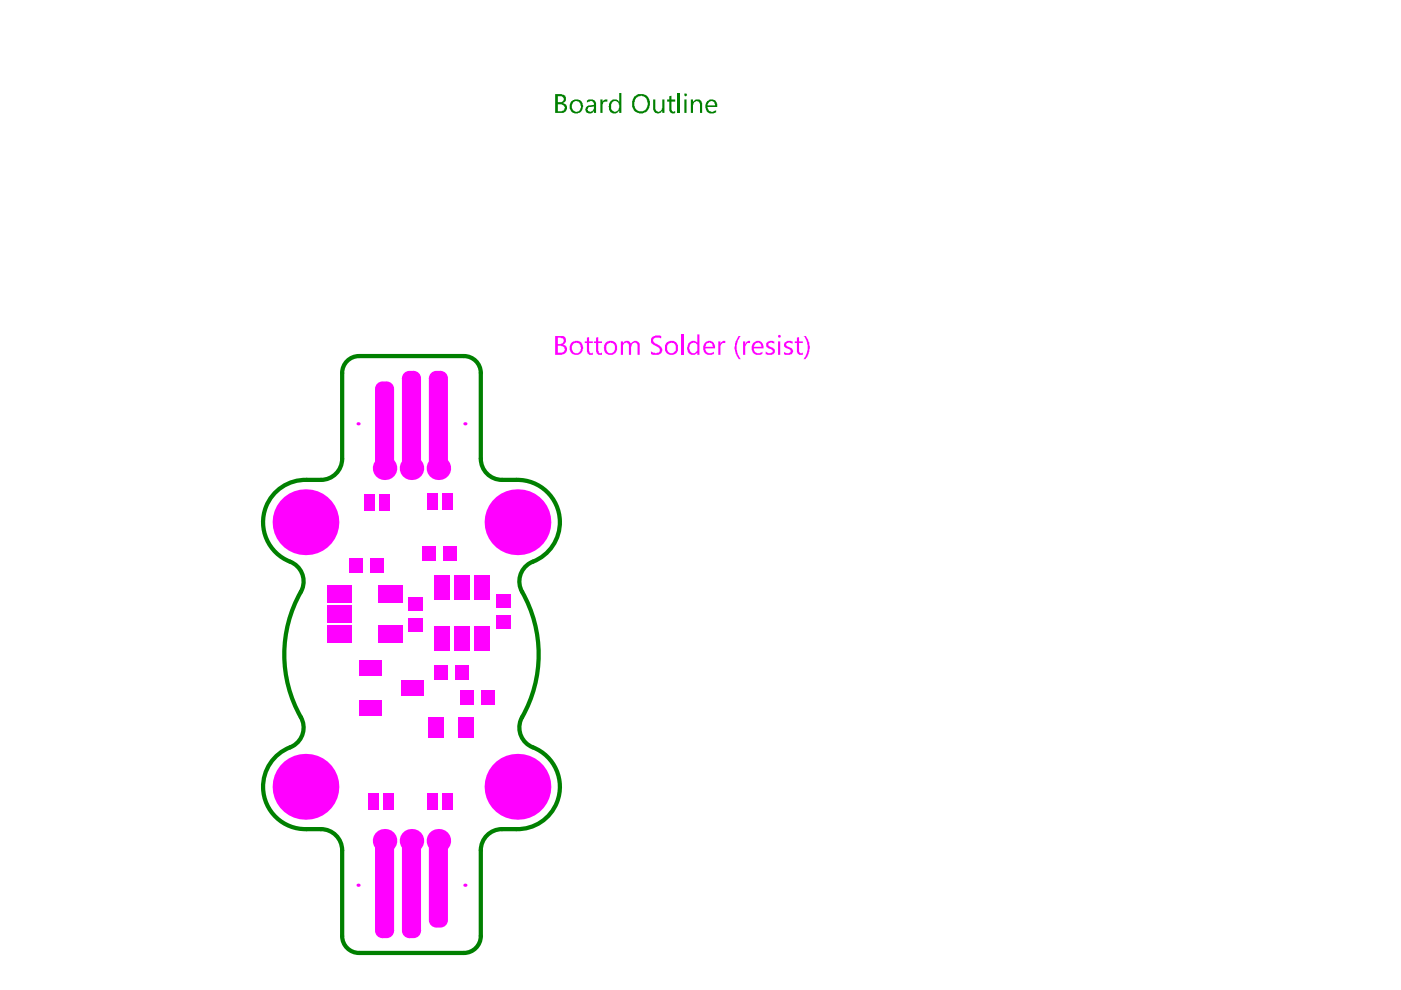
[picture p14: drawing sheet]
<svg xmlns="http://www.w3.org/2000/svg" width="297mm" height="210mm" viewBox="0 0 297 210" stroke-linecap="round" stroke-linejoin="round" font-family="sans-serif">
<path d="M72.5 79.1v18.2M76.1 75.5h22.2M101.9 79.1v18.2M65 101.7h3.1M106.4 101.7h3.1M65 175.8h3.1M106.4 175.8h3.1M72.5 180.3v18.2M101.9 180.3v18.2M76.1 202h22.2" fill="none" stroke="#008000" stroke-width=".9"/>
<g fill="#008000">
<path d="M127.3 21.1h.4v.7v-.1a.81 .81 0 0 1 1-.6h.1v.4h-.1a.69 .69 0 0 0-1 .8v1.6h-.4z"/>
<path d="M138.5 21.1h.4v1.7a.7 .7 0 0 0 .6 .9 .7 .7 0 0 0 .8-.7l.1-.1v-1.8h.5v2.8h-.5v-.4a1.04 1.04 0 0 1-1.3 .5 1.04 1.04 0 0 1-.6-1.2z"/>
<path d="M141.9 20.4l.5-.1v.8h.8v.4h-.8v1.8l.1 .3 .2 .1 .5-.1v.3l-.3 .2a.8 .8 0 0 1-1-.8v-1.8h-.5v-.4h.5z"/>
<path d="M143.7 19.7h.5v4.2h-.5z"/>
<path d="M146.5 21.1h.4v.6a1.03 1.03 0 0 1 1.2-.6 1.03 1.03 0 0 1 .8 1.1v1.7h-.5v-1.6a.7 .7 0 0 0-.4-.8 .7 .7 0 0 0-.8 .3l-.3 .4v1.7h-.4z"/>
<path d="M118.3 20.4v1.3h.4a.65 .65 0 0 0 .8-.7 .65 .65 0 0 0-.8-.6zM118.3 22.1v1.5h.7a.76 .76 0 0 0 .6-.4 .76 .76 0 0 0-.1-.9l-.4-.2zM117.7 20h1.3a.99 .99 0 0 1 1 .8 .99 .99 0 0 1-.7 1.1h.1a1.05 1.05 0 0 1 .8 1.2 1.05 1.05 0 0 1-1.2 .8h-1.3z"/>
<path d="M121.5 21.8a1.15 1.15 0 0 0-.1 1.4 1.15 1.15 0 0 0 1.3 .4 1.29 1.29 0 0 0-.1-2.1 .87 .87 0 0 0-1.1 .3zM121.1 21.4a1.59 1.59 0 0 1 2.4 .5 1.56 1.56 0 0 1-.8 2 1.47 1.47 0 0 1-1.8-.5 1.47 1.47 0 0 1 .2-1.9z"/>
<path d="M124.7 22.8a.62 .62 0 0 0 .2 .8 .62 .62 0 0 0 .8-.1l.2-.5v-.4zM124.4 21.3a1.05 1.05 0 0 1 1.2-.2 1.01 1.01 0 0 1 .8 1v1.8h-.5v-.3a.98 .98 0 0 1-1.1 .5 .98 .98 0 0 1-.7-1.1h.1a.81 .81 0 0 1 .9-.7l.8-.1a.73 .73 0 0 0-.4-.7 .73 .73 0 0 0-.8 .2l-.3 .1z"/>
<path d="M129.3 21.5a1.26 1.26 0 0 1 2 0v-1.8h.4v4.2h-.4v-.4a1.15 1.15 0 0 1-1.4 .6 1.15 1.15 0 0 1-.8-1.3l-.1-.2zM129.7 21.8v.2a1.02 1.02 0 0 0 0 1.2 1.02 1.02 0 0 0 1.1 .4l.4-.3 .1-.5-.1-.7a.81 .81 0 0 0-.6-.7 .81 .81 0 0 0-.9 .4z"/>
<path d="M134.8 20.7v.2a1.82 1.82 0 0 0 .7 2.7 1.45 1.45 0 0 0 1.8-1.6v-.1a1.54 1.54 0 0 0-1.4-1.6zM134.5 20.4h.1a1.91 1.91 0 0 1 3.2 1 3.3 3.3 0 0 1-.7 2.3h-.1a1.91 1.91 0 0 1-2.4-.1 1.91 1.91 0 0 1-.5-2.3z"/>
<path d="M145.1 20.1a.27 .27 0 0 1 .5 0 .27 .27 0 0 1-.5 0zM145.1 21.1h.5v2.8h-.5z"/>
<path d="M150.1 21.9l-.1 .4h1.6a.78 .78 0 0 0-.5-.9 .78 .78 0 0 0-1 .5zM149.9 21.4a1.39 1.39 0 0 1 1.9 .1l.3 .5v.7h-2.1a1.08 1.08 0 0 0 .7 .9 1.08 1.08 0 0 0 1.1-.2v.4a1.43 1.43 0 0 1-2.2-1l.1-1z"/>
</g>
<path d="M76.1 75.5a3.6 3.6 0 0 0-3.6 3.6M98.3 75.5a3.6 3.6 0 0 1 3.6 3.6M72.5 97.3a4.5 4.5 0 0 1-4.5 4.4M101.9 97.3a4.5 4.5 0 0 0 4.5 4.4M65 101.7a9 9 0 0 0-9.1 7.7 9 9 0 0 0 6.3 10 4.5 4.5 0 0 1 1.6 6.1 27.2 27.2 0 0 0 .3 27.3 4.5 4.5 0 0 1-2.6 5.7 9 9 0 0 0-5.5 10.1 9 9 0 0 0 9 7.2M109.5 101.7a9 9 0 0 1 9.1 7.6 9 9 0 0 1-6.2 10.1 4.5 4.5 0 0 0-1.7 6.1 27.1 27.1 0 0 1-.3 27.1 4.5 4.5 0 0 0 2.6 5.9 9 9 0 0 1 5.5 10.1 9 9 0 0 1-9 7.2M68 175.8a4.5 4.5 0 0 1 4.5 4.5M106.4 175.8a4.5 4.5 0 0 0-4.5 4.5M72.5 198.5a3.6 3.6 0 0 0 3.6 3.5M101.9 198.5a3.6 3.6 0 0 1-3.6 3.5" fill="none" stroke="#008000" stroke-width=".9"/>
<g fill="#f0f">
<path d="M124.4 71.6l.5-.1v.9h.8v.3h-.8v1.7l.1 .2a.36 .36 0 0 0 .3 .4 .36 .36 0 0 0 .4-.2v.4a1 1 0 0 1-1.3-.8v-1.7h-.4v-.3h.4z"/>
<path d="M126.4 71.6l.4-.1v.9h.8v.3h-.8v1.7h.1a.38 .38 0 0 0 .2 .5 .38 .38 0 0 0 .5-.1v.4a1 1 0 0 1-1.2-.8v-1.7h-.5v-.3h.5z"/>
<path d="M131.6 72.4h.5v.4a.93 .93 0 0 1 .8-.5 .93 .93 0 0 1 .9 .5 .96 .96 0 0 1 1.2-.5 .96 .96 0 0 1 .6 1.1v1.8h-.4v-1.7a.67 .67 0 0 0-.4-.8 .67 .67 0 0 0-.9 .4l-.1 2.1h-.5v-1.7a.77 .77 0 0 0-.6-.9v.1a.62 .62 0 0 0-.6 .8v1.7h-.5z"/>
<path d="M138.1 71.6a1.82 1.82 0 0 1 2.1-.4v.6a1.05 1.05 0 0 0-1.1-.2 .59 .59 0 0 0-.6 .5 .59 .59 0 0 0 .3 .6l.1 .1a1.86 1.86 0 0 1 1.5 1.5 1.35 1.35 0 0 1-1.8 .9l-.6-.1v-.7a1.71 1.71 0 0 0 1.7 .3l.3-.5a2.34 2.34 0 0 0-1.5-1.1l-.1-.1a1.1 1.1 0 0 1-.3-1.4z"/>
<path d="M144.5 70.9h.5v4.3h-.5z"/>
<path d="M152.3 72.4h.5v.6l.1-.4 .2-.1a.44 .44 0 0 1 .7-.1v.4a.73 .73 0 0 0-.9 .1 .73 .73 0 0 0-.1 .9v1.4h-.5z"/>
<path d="M156.5 71.4l.6-.2a3.7 3.7 0 0 0 0 4.9h-.5v-.1a3.7 3.7 0 0 1-.3-4.2z"/>
<path d="M157.5 72.4h.5v.6a.57 .57 0 0 1 .6-.6v-.1h.4v.5a.69 .69 0 0 0-.7 .1 .69 .69 0 0 0-.3 .6v1.7h-.5z"/>
<path d="M162.5 72.7l.1-.1a1.46 1.46 0 0 1 1.6-.2v.4h-.1a.7 .7 0 0 0-1.2 .2v.1a.58 .58 0 0 0 .7 .5 .81 .81 0 0 1 .7 1 .81 .81 0 0 1-.9 .6l-1.1-.1v-.5l.2 .1a.94 .94 0 0 0 1.3-.1 .59 .59 0 0 0-.7-.6l-.1-.1a.68 .68 0 0 1-.5-1.1z"/>
<path d="M166.3 72.6a1.59 1.59 0 0 1 1.7-.2v.4h-.2a.71 .71 0 0 0-.9-.1 .36 .36 0 0 0-.2 .4 .36 .36 0 0 0 .2 .3 1.37 1.37 0 0 1 1.3 1.3h-.2a.58 .58 0 0 1-.6 .5l-1.2-.1v-.5l.1 .1a.85 .85 0 0 0 1.4-.3h-.1a.43 .43 0 0 0-.6-.4v-.1a.71 .71 0 0 1-.7-.4 .71 .71 0 0 1 0-.8z"/>
<path d="M169 71.6l.4-.1v.9h.8v.3h-.8v1.6a.51 .51 0 0 0 .3 .5 .51 .51 0 0 0 .5 0v.4h-.3a.58 .58 0 0 1-.8-.4l-.1-.1v-2h-.5v-.3h.5z"/>
<path d="M170.3 71.2h.5a3.7 3.7 0 0 1 0 4.9h-.5a3.7 3.7 0 0 0 0-4.9z"/>
<path d="M118.3 71.6v1.4h.4a.76 .76 0 0 0 .7-.5 .76 .76 0 0 0-.1-.8zM118.3 73.3v1.5h.7a.69 .69 0 0 0 .8-.6 .69 .69 0 0 0-.7-.8zM117.7 71.2h1.3a.93 .93 0 0 1 1 .8 .93 .93 0 0 1-.7 1.1h.1a1.04 1.04 0 0 1 .8 1 1.04 1.04 0 0 1-.9 1l-1.6 .1z"/>
<path d="M121.5 73a1.18 1.18 0 0 0 .7 1.9 1.13 1.13 0 0 0 .9-1.6 1.01 1.01 0 0 0-1.6-.3zM121 72.8l.1-.1a1.53 1.53 0 0 1 2.3 .1 1.76 1.76 0 0 1-.2 2.1 1.5 1.5 0 0 1-2-.1 1.5 1.5 0 0 1-.2-2z"/>
<path d="M128.7 73.1a1.16 1.16 0 0 0 .8 1.8 1.16 1.16 0 0 0 .9-1.2 1.16 1.16 0 0 0-1.1-1.1zM128.3 72.7a1.51 1.51 0 0 1 2.6 .7 1.51 1.51 0 0 1-1.9 1.8 1.6 1.6 0 0 1-.9-2z"/>
<path d="M141.6 73.1a1.15 1.15 0 0 0 .9 1.8 1.15 1.15 0 0 0 .8-1.6 1.05 1.05 0 0 0-1.6-.3zM141.2 72.7a1.44 1.44 0 0 1 1.6-.4 1.44 1.44 0 0 1 .9 1.3 1.41 1.41 0 0 1-1.6 1.6 1.44 1.44 0 0 1-1-2.1z"/>
<path d="M145.9 72.8a1.36 1.36 0 0 1 1.7-.3l.2 .2v-1.8h.5v4.3h-.5v-.5a1.11 1.11 0 0 1-1.2 .5 1.11 1.11 0 0 1-.8-1l-.1-.6zM146.4 73a1.26 1.26 0 0 0 .6 1.9l.4-.1a1.09 1.09 0 0 0 .4-1.3 .83 .83 0 0 0-.5-.8 .83 .83 0 0 0-.9 .3z"/>
<path d="M149.8 72.8l-.2 .7h1.6v-.1a.83 .83 0 0 0-.6-.7 .83 .83 0 0 0-.8 .1zM149.3 72.8a1.28 1.28 0 0 1 1.6-.4 1.28 1.28 0 0 1 .7 1.5h-2a1.01 1.01 0 0 0 .5 1 1.01 1.01 0 0 0 1.2-.2l.1-.1v.4a1.5 1.5 0 0 1-1.9-.1 1.5 1.5 0 0 1-.3-1.8z"/>
<path d="M160.1 73l-.3 .5h1.6v-.1a.59 .59 0 0 0-.5-.7l-.3-.1zM159.6 72.8l.1-.1a1.22 1.22 0 0 1 1.4-.3 1.22 1.22 0 0 1 .8 1.2v.3h-2.1a1.01 1.01 0 0 0 .6 1 1.01 1.01 0 0 0 1.1-.2l.2-.1v.4a1.43 1.43 0 0 1-1.5 .1 1.43 1.43 0 0 1-.8-1.2z"/>
<path d="M164.9 71.3a.35 .35 0 0 1 .7 0 .35 .35 0 0 1-.7 0zM165 72.4h.4v2.8h-.4z"/>
<path d="M93.4 177.4v1.5zM93.4 177.4a1.58 1.58 0 0 1 1.6 1.5h-1.6z"/>
<path d="M90.9 178.9h1.6zM91.2 178l.8-.6h.5v1.5h-1.6z"/>
<path d="M92.5 195.1v1.6zM90.9 195.1h1.6v1.6a1.58 1.58 0 0 1-1.6-1.6z"/>
<path d="M93.4 195.1h1.6zM93.4 195.1h1.6a1.58 1.58 0 0 1-1.6 1.6z"/>
<path d="M82 177.4v1.5zM82 177.4a1.58 1.58 0 0 1 1.6 1.5h-1.6z"/>
<path d="M79.5 178.9h1.6zM79.8 178l.8-.6h.5v1.5h-1.6z"/>
<path d="M81.1 197.3v1.6zM79.5 197.3h1.6v1.6a1.58 1.58 0 0 1-1.6-1.6z"/>
<path d="M82 197.3h1.6zM82 197.3h1.6a1.58 1.58 0 0 1-1.6 1.6z"/>
<path d="M87.7 177.4v1.5zM87.7 177.4a1.58 1.58 0 0 1 1.6 1.5h-1.6z"/>
<path d="M85.2 178.9h1.6zM85.5 178l.8-.6h.5v1.5h-1.6z"/>
<path d="M86.8 197.3v1.6zM85.2 197.3h1.6v1.6a1.58 1.58 0 0 1-1.6-1.6z"/>
<path d="M87.7 197.3h1.6zM87.7 197.3h1.6a1.58 1.58 0 0 1-1.6 1.6z"/>
<path d="M81.1 98.6v1.6zM79.5 98.6h1.6v1.6a1.58 1.58 0 0 1-1.6-1.6z"/>
<path d="M82 98.6h1.6zM82 98.6h1.6a1.58 1.58 0 0 1-1.6 1.6z"/>
<path d="M82 80.9v1.6zM82 80.9a1.58 1.58 0 0 1 1.6 1.6h-1.6z"/>
<path d="M79.5 82.5h1.6zM79.8 81.5l.8-.5 .5-.1v1.6h-1.6z"/>
<path d="M92.5 98.6v1.6zM90.9 98.6h1.6v1.6a1.58 1.58 0 0 1-1.6-1.6z"/>
<path d="M93.4 98.6h1.6zM93.4 98.6h1.6a1.58 1.58 0 0 1-1.6 1.6z"/>
<path d="M93.4 78.6v1.6zM93.4 78.6a1.58 1.58 0 0 1 1.6 1.6h-1.6z"/>
<path d="M90.9 80.2h1.6zM91.2 79.3l.8-.6 .5-.1v1.6h-1.6z"/>
<path d="M86.8 98.6v1.6zM85.2 98.6h1.6v1.6a1.58 1.58 0 0 1-1.6-1.6z"/>
<path d="M87.7 98.6h1.6zM87.7 98.6h1.6a1.58 1.58 0 0 1-1.6 1.6z"/>
<path d="M87.7 78.6v1.6zM87.7 78.6a1.58 1.58 0 0 1 1.6 1.6h-1.6z"/>
<path d="M85.2 80.2h1.6zM85.5 79.3l.8-.6 .5-.1v1.6h-1.6z"/>
<circle cx="75.9" cy="187.7" r=".34"/>
<circle cx="98.6" cy="187.7" r=".34"/>
<circle cx="93" cy="178.3" r="2.5"/>
<circle cx="87.2" cy="178.3" r="2.5"/>
<circle cx="81.5" cy="178.3" r="2.5"/>
<circle cx="109.7" cy="166.8" r="7"/>
<circle cx="64.8" cy="166.8" r="7"/>
<circle cx="64.8" cy="110.7" r="7"/>
<circle cx="109.7" cy="110.7" r="7"/>
<circle cx="81.5" cy="99.3" r="2.5"/>
<circle cx="87.2" cy="99.3" r="2.5"/>
<circle cx="93" cy="99.3" r="2.5"/>
<circle cx="98.6" cy="89.9" r=".34"/>
<circle cx="75.9" cy="89.9" r=".34"/>
</g>
<g fill="#f0f">
<path d="M80.4 104.8h2.2v3.6h-2.2z" fill-rule="evenodd"/>
<path d="M77.2 104.8h2.3v3.6h-2.3z" fill-rule="evenodd"/>
<path d="M90.5 104.6h2.3v3.6h-2.3z" fill-rule="evenodd"/>
<path d="M93.7 104.6h2.2v3.6h-2.2z" fill-rule="evenodd"/>
<path d="M81.3 168.1h2.2v3.6h-2.2z" fill-rule="evenodd"/>
<path d="M78.1 168.1h2.3v3.6h-2.3z" fill-rule="evenodd"/>
<path d="M90.5 168.2h2.3v3.6h-2.3z" fill-rule="evenodd"/>
<path d="M93.7 168.2h2.2v3.6h-2.2z" fill-rule="evenodd"/>
<path d="M90.9 178.9l1.6-1.5h.9l1.6 1.5v16.2l-1.6 1.6h-.9l-1.6-1.6z" fill-rule="evenodd"/>
<path d="M79.5 178.9l1.6-1.5h.9l1.6 1.5v18.4l-1.6 1.6h-.9l-1.6-1.6z" fill-rule="evenodd"/>
<path d="M85.2 178.9l1.6-1.5h.9l1.6 1.5v18.4l-1.6 1.6h-.9l-1.6-1.6z" fill-rule="evenodd"/>
<path d="M79.5 82.5l1.6-1.6h.9l1.6 1.6v16.1l-1.6 1.6h-.9l-1.6-1.6z" fill-rule="evenodd"/>
<path d="M90.9 80.2l1.6-1.6h.9l1.6 1.6v18.4l-1.6 1.6h-.9l-1.6-1.6z" fill-rule="evenodd"/>
<path d="M85.2 80.2l1.6-1.6h.9l1.6 1.6v18.4l-1.6 1.6h-.9l-1.6-1.6z" fill-rule="evenodd"/>
<path d="M100.6 122.1h3.4v5.1h-3.4z" fill-rule="evenodd"/>
<path d="M96.3 122.1h3.4v5.1h-3.4z" fill-rule="evenodd"/>
<path d="M92.1 122.1h3.3v5.1h-3.3z" fill-rule="evenodd"/>
<path d="M92.1 132.8h3.3v5.2h-3.3z" fill-rule="evenodd"/>
<path d="M96.3 132.8h3.4v5.2h-3.4z" fill-rule="evenodd"/>
<path d="M100.6 132.8h3.4v5.2h-3.4z" fill-rule="evenodd"/>
<path d="M85.1 144.2h4.7v3.3h-4.7z" fill-rule="evenodd"/>
<path d="M76.1 139.9h4.7v3.4h-4.7z" fill-rule="evenodd"/>
<path d="M76.1 148.4h4.7v3.4h-4.7z" fill-rule="evenodd"/>
<path d="M69.4 132.6h5.1v3.8h-5.1z" fill-rule="evenodd"/>
<path d="M69.4 128.3h5.1v3.9h-5.1z" fill-rule="evenodd"/>
<path d="M69.4 124.1h5.1v3.8h-5.1z" fill-rule="evenodd"/>
<path d="M80.2 124.1h5.1v3.8h-5.1z" fill-rule="evenodd"/>
<path d="M80.2 132.6h5.1v3.8h-5.1z" fill-rule="evenodd"/>
<path d="M96.6 141h2.9v3.2h-2.9z" fill-rule="evenodd"/>
<path d="M92.1 141h2.9v3.2h-2.9z" fill-rule="evenodd"/>
<path d="M89.4 115.9h3v3.1h-3z" fill-rule="evenodd"/>
<path d="M93.9 115.9h2.9v3.1h-2.9z" fill-rule="evenodd"/>
<path d="M97.1 152.1h3.4v4.3h-3.4z" fill-rule="evenodd"/>
<path d="M90.8 152.1h3.4v4.3h-3.4z" fill-rule="evenodd"/>
<path d="M102 146.4h2.9v3.1h-2.9z" fill-rule="evenodd"/>
<path d="M97.5 146.4h2.9v3.1h-2.9z" fill-rule="evenodd"/>
<path d="M105.2 130.4h3.1v2.9h-3.1z" fill-rule="evenodd"/>
<path d="M105.2 125.9h3.1v2.9h-3.1z" fill-rule="evenodd"/>
<path d="M86.4 131h3.2v2.9h-3.2z" fill-rule="evenodd"/>
<path d="M86.4 126.5h3.2v3h-3.2z" fill-rule="evenodd"/>
<path d="M78.5 118.2h2.9v3.2h-2.9z" fill-rule="evenodd"/>
<path d="M74 118.2h2.9v3.2h-2.9z" fill-rule="evenodd"/>
</g>
</svg>
